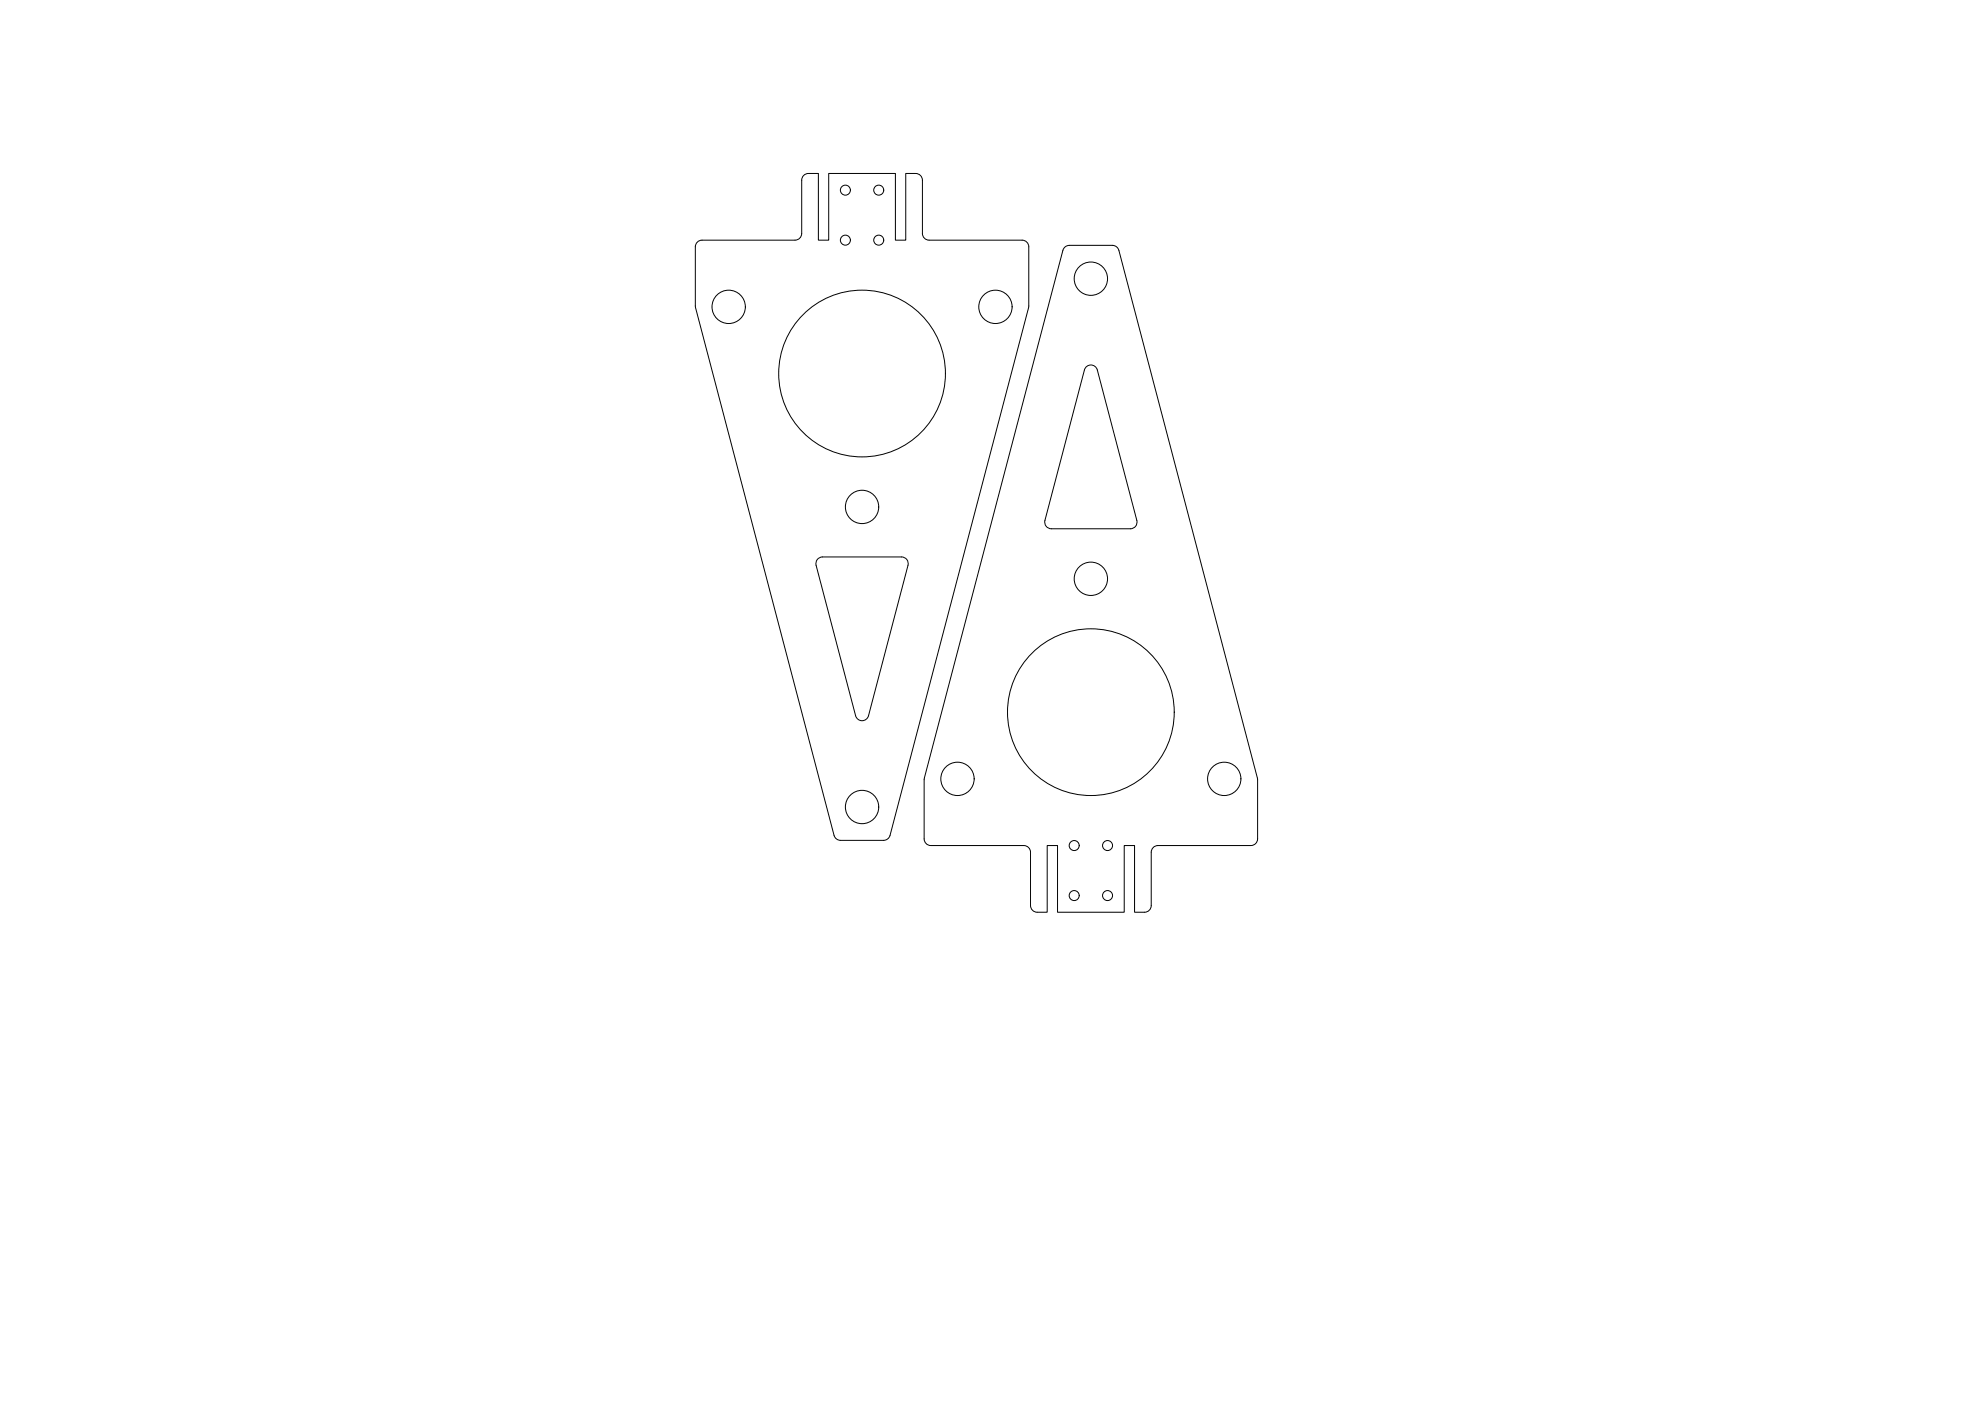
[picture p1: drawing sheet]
<svg xmlns="http://www.w3.org/2000/svg" width="594mm" height="420mm" viewBox="0 0 594 420" stroke-linecap="round" stroke-linejoin="round" font-family="sans-serif">
<!-- layer: Sketch Geometry (ISO) -->
<g fill="none" stroke="#000" stroke-width=".3">
<path d="M242.4 52h3v20h3.1v-20h20v20h3.1v-20h3a2.01 2.01 0 0 1 2 2v16a2.01 2.01 0 0 0 2 2h27.9a2 2 0 0 1 2 2v18.3l-41.6 158.2-.7 1.1-1.2 .4h-12.9l-1.3-.4-.7-1.1-41.5-158.2-.1-18.3a2.01 2.01 0 0 1 2-2h27.9a2.01 2.01 0 0 0 2-2v-16a2 2 0 0 1 2-2M320.7 73.6h12.9M333.6 73.6l1.2 .4 .7 1.1 41.6 158.2v18.3a2.01 2.01 0 0 1-2 2h-27.9a2.01 2.01 0 0 0-2 2v16a2 2 0 0 1-2 2h-3v-20h-3.1v20h-20v-20h-3.1v20h-3a2.01 2.01 0 0 1-2-2v-16a2 2 0 0 0-2-2h-27.9a2 2 0 0 1-2-2l.1-18.3 41.6-158.2 .7-1.1 1.2-.4M315.3 158.6h23.7M315.3 158.6a2 2 0 0 1-1.9-2.5l11.8-45.1a2 2 0 0 1 1.9-1.5 2 2 0 0 1 2 1.4l11.8 45.2a2 2 0 0 1-1.9 2.5M245.3 167.5l1.4-.5h23.7a2 2 0 0 1 1.9 2.5l-11.8 45.2a2 2 0 0 1-2 1.4 2 2 0 0 1-1.9-1.4l-11.9-45.2 .1-1z"/>
<circle cx="253.5" cy="57" r="1.5"/>
<circle cx="263.5" cy="57" r="1.5"/>
<circle cx="253.5" cy="72" r="1.5"/>
<circle cx="263.5" cy="72" r="1.5"/>
<circle cx="218.5" cy="92" r="5"/>
<circle cx="298.5" cy="92" r="5"/>
<circle cx="327.1" cy="83.6" r="5"/>
<circle cx="258.5" cy="112" r="25"/>
<circle cx="258.5" cy="152" r="5"/>
<circle cx="327.1" cy="173.6" r="5"/>
<circle cx="327.1" cy="213.6" r="25"/>
<circle cx="287.1" cy="233.6" r="5"/>
<circle cx="367.1" cy="233.6" r="5"/>
<circle cx="258.5" cy="242" r="5"/>
<circle cx="322.1" cy="253.6" r="1.5"/>
<circle cx="332.1" cy="253.6" r="1.5"/>
<circle cx="322.1" cy="268.6" r="1.5"/>
<circle cx="332.1" cy="268.6" r="1.5"/>
</g>
</svg>
